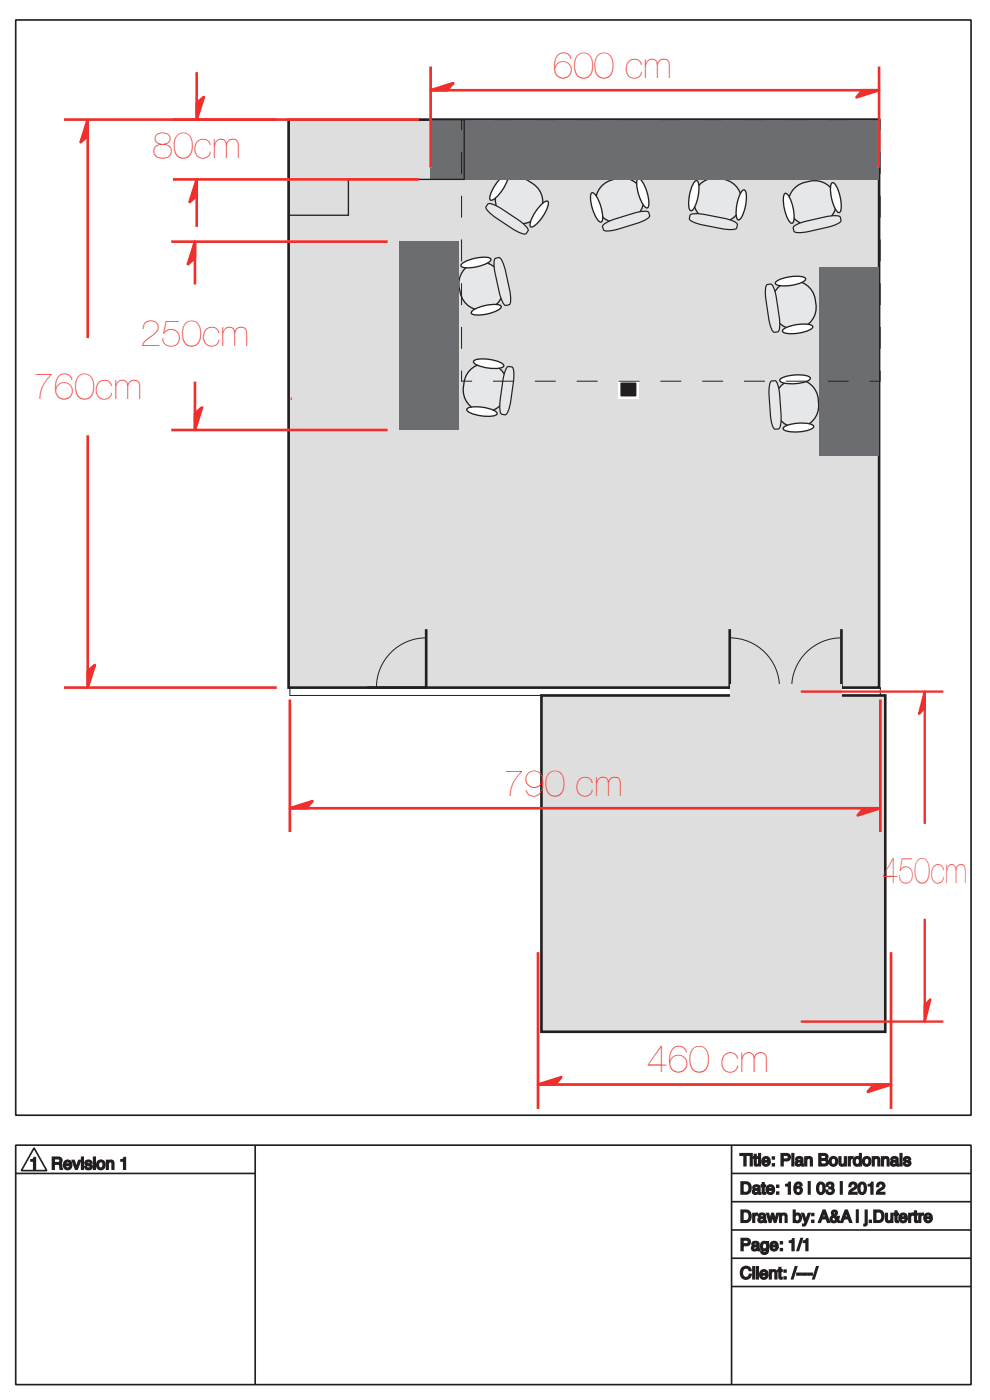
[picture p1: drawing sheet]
<svg xmlns="http://www.w3.org/2000/svg" width="210mm" height="297mm" viewBox="0 0 210 297" stroke-linecap="round" stroke-linejoin="round" font-family="sans-serif">
<defs><g id="words">
<text font-size="8" fill="#ee2f2c" x="137.2" y="227.5">460 cm</text>
<g font-size="7.8" fill="#ee2f2c">
<text x="117.3" y="16.6">600 cm</text>
<text x="32.4" y="33.4">80cm</text>
<text x="29.8" y="73.3">250cm</text>
<text x="7.1" y="84.7">760cm</text>
<text x="106.9" y="168.9">790 cm</text>
</g>
<text font-size="7.7" fill="#ee2f2c" x="187.1" y="187.4">450cm</text>
<g font-size="3.5" fill="#231f20">
<text x="6.2" y="248">1</text>
<text x="10.8" y="248">Revision 1</text>
<text x="156.9" y="247.3">Title: Plan Bourdonnais</text>
<text x="156.9" y="253.3">Date: 16 | 03 | 2012</text>
<text x="156.9" y="259.3">Drawn by: A&amp;A | j.Dutertre</text>
<text x="156.9" y="265.3">Page: 1/1</text>
<text x="156.9" y="271.3">Client: /---/</text>
</g>
</g></defs>
<!-- layer: Calque 1 -->
<path d="M61.2 25.4h125.3v120.5h-125.3z" fill="#dddedd" stroke="#231f20" stroke-width=".56"/>
<path d="M131.3 80.9h4v3.5h-4z" fill="#231f20" stroke="#fff" stroke-width=".56"/>
<path d="M99.9 78.3a4.7 4.7 0 0 1 5.8-.4 4.7 4.7 0 0 1 1.7 5.5 4.7 4.7 0 0 1-5.7 3.8 4.7 4.7 0 0 1-3.3-6.1 4.6 4.6 0 0 1 1.5-2.8z" fill="#e6e7e9"/>
<path d="M99.9 78.3a4.7 4.7 0 0 1 5.8-.4 4.7 4.7 0 0 1 1.7 5.5 4.7 4.7 0 0 1-5.7 3.8 4.7 4.7 0 0 1-3.3-6.1 4.6 4.6 0 0 1 1.5-2.8z" fill="none" stroke="#231f20" stroke-width=".28"/>
<path d="M107.7 77.8h.9a3.9 3.9 0 0 1 .3 3.3l-.9 5.4a1.8 1.8 0 0 1-.9 1.5l-.6-.1a3.9 3.9 0 0 1-.4-3.2l.7-4.8 .4-1.3z" fill="#e6e7e9"/>
<path d="M107.7 77.8h.9a3.9 3.9 0 0 1 .3 3.3l-.9 5.4a1.8 1.8 0 0 1-.9 1.5l-.6-.1a3.9 3.9 0 0 1-.4-3.2l.7-4.8 .4-1.3z" fill="none" stroke="#231f20" stroke-width=".25"/>
<path d="M100.6 76.5a7.6 7.6 0 0 1 6.2 .8l.1 .3a1.77 1.77 0 0 1-1.7 .6l-2.5-.3a3 3 0 0 1-2.3-1.2z" fill="#fff"/>
<path d="M100.6 76.5a7.6 7.6 0 0 1 6.2 .8l.1 .3a1.77 1.77 0 0 1-1.7 .6l-2.5-.3a3 3 0 0 1-2.3-1.2z" fill="none" stroke="#231f20" stroke-width=".28"/>
<path d="M99.2 86.6a7.6 7.6 0 0 1 6.2 .9l.1 .3a1.77 1.77 0 0 1-1.8 .5l-2.4-.2a3 3 0 0 1-2.3-1.2z" fill="#fff"/>
<path d="M99.2 86.6a7.6 7.6 0 0 1 6.2 .9l.1 .3a1.77 1.77 0 0 1-1.8 .5l-2.4-.2a3 3 0 0 1-2.3-1.2z" fill="none" stroke="#231f20" stroke-width=".28"/>
<path d="M98.8 56.8a4.7 4.7 0 0 1 5-.8 4.7 4.7 0 0 1 2.9 4.2 4.7 4.7 0 0 1-4.1 5.6 4.7 4.7 0 0 1-5.2-4.6 4.6 4.6 0 0 1 1.4-4.4z" fill="#e6e7e9"/>
<path d="M98.8 56.8a4.7 4.7 0 0 1 5-.8 4.7 4.7 0 0 1 2.9 4.2 4.7 4.7 0 0 1-4.1 5.6 4.7 4.7 0 0 1-5.2-4.6 4.6 4.6 0 0 1 1.4-4.4z" fill="none" stroke="#231f20" stroke-width=".28"/>
<path d="M104.9 54.9l.9-.3a3.9 3.9 0 0 1 1.4 3l1.1 5.4a1.8 1.8 0 0 1-.3 1.7l-.7 .1a3.9 3.9 0 0 1-1.4-2.9l-1-4.7-.1-1.4z" fill="#e6e7e9"/>
<path d="M104.9 54.9l.9-.3a3.9 3.9 0 0 1 1.4 3l1.1 5.4a1.8 1.8 0 0 1-.3 1.7l-.7 .1a3.9 3.9 0 0 1-1.4-2.9l-1-4.7-.1-1.4z" fill="none" stroke="#231f20" stroke-width=".25"/>
<path d="M98.1 55.8a8.1 8.1 0 0 1 5.9-1l.1 .2a1.77 1.77 0 0 1-1.4 1.1l-2.4 .6a3 3 0 0 1-2.5-.3z" fill="#fff"/>
<path d="M98.1 55.8a8.1 8.1 0 0 1 5.9-1l.1 .2a1.77 1.77 0 0 1-1.4 1.1l-2.4 .6a3 3 0 0 1-2.5-.3z" fill="none" stroke="#231f20" stroke-width=".28"/>
<path d="M100.3 65.9a8.1 8.1 0 0 1 5.9-1.1l.1 .2a1.77 1.77 0 0 1-1.4 1.1l-2.4 .7a3 3 0 0 1-2.5-.4z" fill="#fff"/>
<path d="M100.3 65.9a8.1 8.1 0 0 1 5.9-1.1l.1 .2a1.77 1.77 0 0 1-1.4 1.1l-2.4 .7a3 3 0 0 1-2.5-.4z" fill="none" stroke="#231f20" stroke-width=".28"/>
<path d="M168.7 39.8a5.4 5.4 0 0 1 8 .6 4.7 4.7 0 0 1-3.9 7.3 4.6 4.6 0 0 1-5.1-2.4 4.6 4.6 0 0 1 1-5.5z" fill="#e6e7e9"/>
<path d="M168.7 39.8a5.4 5.4 0 0 1 8 .6 4.7 4.7 0 0 1-3.9 7.3 4.6 4.6 0 0 1-5.1-2.4 4.6 4.6 0 0 1 1-5.5z" fill="none" stroke="#231f20" stroke-width=".28"/>
<path d="M168.3 48.1l.7-.5 1.4-.5 6.2-1.3a1.8 1.8 0 0 1 1.6 .3l.2 .7a3.9 3.9 0 0 1-2.9 1.4l-5.4 1.1a1.79 1.79 0 0 1-1.7-.3z" fill="#e6e7e9"/>
<path d="M168.3 48.1l.7-.5 1.4-.5 6.2-1.3a1.8 1.8 0 0 1 1.6 .3l.2 .7a3.9 3.9 0 0 1-2.9 1.4l-5.4 1.1a1.79 1.79 0 0 1-1.7-.3z" fill="none" stroke="#231f20" stroke-width=".25"/>
<path d="M176.4 38.9l.2-.2a1.77 1.77 0 0 1 1.1 1.4l.7 2.5a3 3 0 0 1-.4 2.5 1.77 1.77 0 0 1-1.1-1.4l-.7-2.4a4.1 4.1 0 0 1 .2-2.4z" fill="#fff"/>
<path d="M176.4 38.9l.2-.2a1.77 1.77 0 0 1 1.1 1.4l.7 2.5a3 3 0 0 1-.4 2.5 1.77 1.77 0 0 1-1.1-1.4l-.7-2.4a4.1 4.1 0 0 1 .2-2.4z" fill="none" stroke="#231f20" stroke-width=".28"/>
<path d="M166.4 41.2l.2-.2a1.77 1.77 0 0 1 1.1 1.4l.7 2.4a3 3 0 0 1-.4 2.6 1.77 1.77 0 0 1-1.1-1.4l-.7-2.5a4.1 4.1 0 0 1 .2-2.3z" fill="#fff"/>
<path d="M166.4 41.2l.2-.2a1.77 1.77 0 0 1 1.1 1.4l.7 2.4a3 3 0 0 1-.4 2.6 1.77 1.77 0 0 1-1.1-1.4l-.7-2.5a4.1 4.1 0 0 1 .2-2.3z" fill="none" stroke="#231f20" stroke-width=".28"/>
<path d="M164.9 61.1a4.7 4.7 0 0 1 5.3-1.1 4.7 4.7 0 0 1 2.9 4.5 4.7 4.7 0 0 1-4.5 5.3 4.7 4.7 0 0 1-4.8-4.9 4.6 4.6 0 0 1 1.1-3.8z" fill="#e6e7e9"/>
<path d="M164.9 61.1a4.7 4.7 0 0 1 5.3-1.1 4.7 4.7 0 0 1 2.9 4.5 4.7 4.7 0 0 1-4.5 5.3 4.7 4.7 0 0 1-4.8-4.9 4.6 4.6 0 0 1 1.1-3.8z" fill="none" stroke="#231f20" stroke-width=".28"/>
<path d="M162.6 60.5l.9-.2a3.9 3.9 0 0 1 1.2 3l.7 5.4a1.8 1.8 0 0 1-.4 1.7l-.7 .1a3.9 3.9 0 0 1-1.3-3l-.6-4.7v-1.4z" fill="#e6e7e9"/>
<path d="M162.6 60.5l.9-.2a3.9 3.9 0 0 1 1.2 3l.7 5.4a1.8 1.8 0 0 1-.4 1.7l-.7 .1a3.9 3.9 0 0 1-1.3-3l-.6-4.7v-1.4z" fill="none" stroke="#231f20" stroke-width=".25"/>
<path d="M166.1 70a7.6 7.6 0 0 1 6.2-.9l.1 .2a1.77 1.77 0 0 1-1.5 1l-2.4 .5a3 3 0 0 1-2.5-.6z" fill="#fff"/>
<path d="M166.1 70a7.6 7.6 0 0 1 6.2-.9l.1 .2a1.77 1.77 0 0 1-1.5 1l-2.4 .5a3 3 0 0 1-2.5-.6z" fill="none" stroke="#231f20" stroke-width=".28"/>
<path d="M164.5 59.9a7.6 7.6 0 0 1 6.2-1l.2 .3a1.77 1.77 0 0 1-1.5 1l-2.4 .4a3 3 0 0 1-2.5-.5z" fill="#fff"/>
<path d="M164.5 59.9a7.6 7.6 0 0 1 6.2-1l.2 .3a1.77 1.77 0 0 1-1.5 1l-2.4 .4a3 3 0 0 1-2.5-.5z" fill="none" stroke="#231f20" stroke-width=".28"/>
<path d="M165.8 81.8a4.7 4.7 0 0 1 5.3-.8 4.7 4.7 0 0 1 2.5 4.8 4.7 4.7 0 0 1-4.8 4.9 4.7 4.7 0 0 1-4.4-5.3 4.6 4.6 0 0 1 1.4-3.6z" fill="#e6e7e9"/>
<path d="M165.8 81.8a4.7 4.7 0 0 1 5.3-.8 4.7 4.7 0 0 1 2.5 4.8 4.7 4.7 0 0 1-4.8 4.9 4.7 4.7 0 0 1-4.4-5.3 4.6 4.6 0 0 1 1.4-3.6z" fill="none" stroke="#231f20" stroke-width=".28"/>
<path d="M163.5 80.9l.9-.1a3.9 3.9 0 0 1 1 3.1l.3 5.5a1.8 1.8 0 0 1-.6 1.6h-.7a3.9 3.9 0 0 1-1-3.1l-.3-4.7 .1-1.4z" fill="#e6e7e9"/>
<path d="M163.5 80.9l.9-.1a3.9 3.9 0 0 1 1 3.1l.3 5.5a1.8 1.8 0 0 1-.6 1.6h-.7a3.9 3.9 0 0 1-1-3.1l-.3-4.7 .1-1.4z" fill="none" stroke="#231f20" stroke-width=".25"/>
<path d="M166.2 90.7a7.6 7.6 0 0 1 6.3-.5l.1 .3a1.77 1.77 0 0 1-1.5 .9l-2.5 .2a3 3 0 0 1-2.5-.7z" fill="#fff"/>
<path d="M166.2 90.7a7.6 7.6 0 0 1 6.3-.5l.1 .3a1.77 1.77 0 0 1-1.5 .9l-2.5 .2a3 3 0 0 1-2.5-.7z" fill="none" stroke="#231f20" stroke-width=".28"/>
<path d="M165.5 80.4a7.6 7.6 0 0 1 6.3-.4l.1 .2a1.77 1.77 0 0 1-1.6 1l-2.5 .2a3 3 0 0 1-2.4-.7z" fill="#fff"/>
<path d="M165.5 80.4a7.6 7.6 0 0 1 6.3-.4l.1 .2a1.77 1.77 0 0 1-1.6 1l-2.5 .2a3 3 0 0 1-2.4-.7z" fill="none" stroke="#231f20" stroke-width=".28"/>
<path d="M148.2 39.3a5.5 5.5 0 0 1 8.1 .4 4.7 4.7 0 0 1 .1 5.7 4.7 4.7 0 0 1-5.6 1.5 4.6 4.6 0 0 1-2.6-7.6z" fill="#e6e7e9"/>
<path d="M148.2 39.3a5.5 5.5 0 0 1 8.1 .4 4.7 4.7 0 0 1 .1 5.7 4.7 4.7 0 0 1-5.6 1.5 4.6 4.6 0 0 1-2.6-7.6z" fill="none" stroke="#231f20" stroke-width=".28"/>
<path d="M146.5 45.5l.9-.2 1.4 .1 6.2 1.3a1.8 1.8 0 0 1 1.4 1l-.1 .6a3.9 3.9 0 0 1-3.3 .2l-5.4-1.2a1.8 1.8 0 0 1-1.4-.9z" fill="#e6e7e9"/>
<path d="M146.5 45.5l.9-.2 1.4 .1 6.2 1.3a1.8 1.8 0 0 1 1.4 1l-.1 .6a3.9 3.9 0 0 1-3.3 .2l-5.4-1.2a1.8 1.8 0 0 1-1.4-.9z" fill="none" stroke="#231f20" stroke-width=".25"/>
<path d="M157.6 40.3h.3a1.77 1.77 0 0 1 .4 1.7l-.4 2.5a3 3 0 0 1-1.3 2.2 1.77 1.77 0 0 1-.5-1.8l.4-2.5a4.1 4.1 0 0 1 1.1-2.1z" fill="#fff"/>
<path d="M157.6 40.3h.3a1.77 1.77 0 0 1 .4 1.7l-.4 2.5a3 3 0 0 1-1.3 2.2 1.77 1.77 0 0 1-.5-1.8l.4-2.5a4.1 4.1 0 0 1 1.1-2.1z" fill="none" stroke="#231f20" stroke-width=".28"/>
<path d="M147.5 38.4l.3-.1a1.77 1.77 0 0 1 .5 1.7l-.4 2.5a3 3 0 0 1-1.4 2.2 1.77 1.77 0 0 1-.4-1.7l.4-2.5a4.1 4.1 0 0 1 1-2.1z" fill="#fff"/>
<path d="M147.5 38.4l.3-.1a1.77 1.77 0 0 1 .5 1.7l-.4 2.5a3 3 0 0 1-1.4 2.2 1.77 1.77 0 0 1-.4-1.7l.4-2.5a4.1 4.1 0 0 1 1-2.1z" fill="none" stroke="#231f20" stroke-width=".28"/>
<path d="M127.6 39.5a5.4 5.4 0 0 1 8 0 4.7 4.7 0 0 1-3.3 7.6 4.6 4.6 0 0 1-5.2-2 4.6 4.6 0 0 1 .5-5.6z" fill="#e6e7e9"/>
<path d="M127.6 39.5a5.4 5.4 0 0 1 8 0 4.7 4.7 0 0 1-3.3 7.6 4.6 4.6 0 0 1-5.2-2 4.6 4.6 0 0 1 .5-5.6z" fill="none" stroke="#231f20" stroke-width=".28"/>
<path d="M128.1 47.6l1.7-.9 6.1-1.8a1.8 1.8 0 0 1 1.7 .2l.2 .6a3.9 3.9 0 0 1-2.8 1.7l-5.3 1.5a1.8 1.8 0 0 1-1.7-.1l-.2-.7z" fill="#e6e7e9"/>
<path d="M128.1 47.6l1.7-.9 6.1-1.8a1.8 1.8 0 0 1 1.7 .2l.2 .6a3.9 3.9 0 0 1-2.8 1.7l-5.3 1.5a1.8 1.8 0 0 1-1.7-.1l-.2-.7z" fill="none" stroke="#231f20" stroke-width=".25"/>
<path d="M135.2 38.1l.2-.2a1.77 1.77 0 0 1 1.2 1.3l.9 2.4a3 3 0 0 1-.2 2.5 1.77 1.77 0 0 1-1.2-1.3l-.9-2.4a4.1 4.1 0 0 1 0-2.3z" fill="#fff"/>
<path d="M135.2 38.1l.2-.2a1.77 1.77 0 0 1 1.2 1.3l.9 2.4a3 3 0 0 1-.2 2.5 1.77 1.77 0 0 1-1.2-1.3l-.9-2.4a4.1 4.1 0 0 1 0-2.3z" fill="none" stroke="#231f20" stroke-width=".28"/>
<path d="M125.4 41.1l.2-.2a1.77 1.77 0 0 1 1.2 1.3l.9 2.4a3 3 0 0 1-.2 2.5 1.77 1.77 0 0 1-1.2-1.3l-.9-2.4a4.1 4.1 0 0 1 0-2.3z" fill="#fff"/>
<path d="M125.4 41.1l.2-.2a1.77 1.77 0 0 1 1.2 1.3l.9 2.4a3 3 0 0 1-.2 2.5 1.77 1.77 0 0 1-1.2-1.3l-.9-2.4a4.1 4.1 0 0 1 0-2.3z" fill="none" stroke="#231f20" stroke-width=".28"/>
<path d="M106.4 39.1a4.8 4.8 0 0 1 6.7-.1 4.7 4.7 0 0 1 .9 6.9 4.7 4.7 0 0 1-6.9 .2 4.6 4.6 0 0 1-.7-7z" fill="#e6e7e9"/>
<path d="M106.4 39.1a4.8 4.8 0 0 1 6.7-.1 4.7 4.7 0 0 1 .9 6.9 4.7 4.7 0 0 1-6.9 .2 4.6 4.6 0 0 1-.7-7z" fill="none" stroke="#231f20" stroke-width=".28"/>
<path d="M103.5 43.3a3.9 3.9 0 0 1 3.1 1.1l4.5 3.1a1.8 1.8 0 0 1 .9 1.5l-.4 .5a3.9 3.9 0 0 1-3-1.1l-4.6-3.1a1.8 1.8 0 0 1-.9-1.4z" fill="#e6e7e9"/>
<path d="M103.5 43.3a3.9 3.9 0 0 1 3.1 1.1l4.5 3.1a1.8 1.8 0 0 1 .9 1.5l-.4 .5a3.9 3.9 0 0 1-3-1.1l-4.6-3.1a1.8 1.8 0 0 1-.9-1.4z" fill="none" stroke="#231f20" stroke-width=".25"/>
<path d="M114.6 43.6a1.77 1.77 0 0 1 1.6-.9 1.77 1.77 0 0 1-.3 1.8l-1.3 2.1a3 3 0 0 1-2 1.5 1.77 1.77 0 0 1 .2-1.8l.8-1.4z" fill="#fff"/>
<path d="M114.6 43.6a1.77 1.77 0 0 1 1.6-.9 1.77 1.77 0 0 1-.3 1.8l-1.3 2.1a3 3 0 0 1-2 1.5 1.77 1.77 0 0 1 .2-1.8l.8-1.4z" fill="none" stroke="#231f20" stroke-width=".28"/>
<path d="M106.1 37.9a1.77 1.77 0 0 1 1.5-.9 1.77 1.77 0 0 1-.2 1.8l-1.3 2.1a3 3 0 0 1-2.1 1.5 1.77 1.77 0 0 1 .3-1.7l.8-1.5z" fill="#fff"/>
<path d="M106.1 37.9a1.77 1.77 0 0 1 1.5-.9 1.77 1.77 0 0 1-.2 1.8l-1.3 2.1a3 3 0 0 1-2.1 1.5 1.77 1.77 0 0 1 .3-1.7l.8-1.5z" fill="none" stroke="#231f20" stroke-width=".28"/>
<g fill="#6c6d70">
<path d="M91.3 25.4h95.2v12.7h-95.2z"/>
<path d="M84.7 51.3h12.7v39.9h-12.7z"/>
<path d="M173.8 56.7h12.7v40h-12.7z"/>
</g>
<path d="M100.1 25.4h-2.2v2.2M184.5 25.4h2.2v2.2M97.9 78.6v2.3h2.2M186.7 78.6v2.3h-2.2M90.4 135.3a10.6 10.6 0 0 0-10.6 10.6M154.8 135.3a10.6 10.6 0 0 1 10.6 10.6M178.5 135.3a10.6 10.6 0 0 0-10.6 10.6M61.5 145.9h125.2v1.6h-125.2z" fill="none" stroke="#231f20" stroke-width=".21"/>
<path d="M104.6 25.4h77.6M180 80.9h-77.6" fill="none" stroke="#231f20" stroke-width=".21" stroke-dasharray="4.4 4.4" stroke-linecap="butt"/>
<path d="M186.7 32.3v44M97.9 74v-44.1" fill="none" stroke="#231f20" stroke-width=".21" stroke-dasharray="4.6 4.6" stroke-linecap="butt"/>
<path d="M61.2 25.4h37.3v12.7h-24.6v7.6h-12.7z" fill="none" stroke="#231f20" stroke-width=".28"/>
<path d="M90.4 133.5v12.4h-12.5M154.8 133.5v12.4h12.5M178.5 133.5v12.4h-12.5" fill="none" stroke="#231f20" stroke-width=".56"/>
<path d="M114.9 147.5h72.9v71.4h-72.9z" fill="#dddedd" stroke="#231f20" stroke-width=".56"/>
<path d="M154.8 145.2h23.7v8.5h-23.7z" fill="#dddedd"/>
<!-- layer: Dimension Layer -->
<path d="M13.6 25.4h45.1M18.6 25.4v46.3M18.6 92.3v53.6M13.6 145.9h45.1" fill="none" stroke="#ee2f2c" stroke-width=".56"/>
<path d="M18.6 25.4v3.5l-1.5 1.3z" fill="#ee2f2c"/>
<path d="M18.6 25.4v3.5l-1.5 1.3z" fill="none" stroke="#ee2f2c" stroke-width=".56"/>
<path d="M18.6 142.3l1.5-1.2-1.5 4.8z" fill="#ee2f2c"/>
<path d="M36.3 51.3h45.9M41.4 51.3v9.1M36.3 91.2h45.9M41.4 81v10.2M18.6 142.3l1.5-1.2-1.5 4.8z" fill="none" stroke="#ee2f2c" stroke-width=".56"/>
<path d="M41.4 51.3v3.5l-1.6 1.3z" fill="#ee2f2c"/>
<path d="M41.4 51.3v3.5l-1.6 1.3z" fill="none" stroke="#ee2f2c" stroke-width=".56"/>
<path d="M41.4 87.7l1.5-1.3-1.5 4.8z" fill="#ee2f2c"/>
<path d="M41.7 15.3v10.1M36.7 25.4h52.1M36.7 38.1h52.1M41.7 38.1v10M41.4 87.7l1.5-1.3-1.5 4.8z" fill="none" stroke="#ee2f2c" stroke-width=".56"/>
<path d="M41.7 21.9l1.5-1.3-1.5 4.8z" fill="#ee2f2c"/>
<path d="M41.7 21.9l1.5-1.3-1.5 4.8z" fill="none" stroke="#ee2f2c" stroke-width=".56"/>
<path d="M41.7 38.1v3.5l-1.5 1.3z" fill="#ee2f2c"/>
<path d="M41.7 38.1v3.5l-1.5 1.3zM61.5 148.4v28.1M186.7 148.4v28.1M61.5 171.5h125.2" fill="none" stroke="#ee2f2c" stroke-width=".56"/>
<path d="M61.5 171.5l4.8-1.5-1.3 1.5z" fill="#ee2f2c"/>
<path d="M61.5 171.5l4.8-1.5-1.3 1.5z" fill="none" stroke="#ee2f2c" stroke-width=".56"/>
<path d="M183.2 171.5h3.5l-4.8 1.5z" fill="#ee2f2c"/>
<path d="M91.3 14.1v21.4M91.3 19.1h95.2M186.5 14.1v21.4M183.2 171.5h3.5l-4.8 1.5z" fill="none" stroke="#ee2f2c" stroke-width=".56"/>
<path d="M91.3 19.1l4.8-1.5-1.2 1.5z" fill="#ee2f2c"/>
<path d="M91.3 19.1l4.8-1.5-1.2 1.5z" fill="none" stroke="#ee2f2c" stroke-width=".56"/>
<path d="M183 19.1h3.5l-4.8 1.6z" fill="#ee2f2c"/>
<path d="M183 19.1h3.5l-4.8 1.6z" fill="none" stroke="#ee2f2c" stroke-width=".56"/>
<g fill="none" stroke="#231f20" stroke-width=".35">
<path d="M3.3 4.2h202.7v232.4h-202.7zM3.3 248.9h50.8M3.3 242.9h202.7v50.8h-202.7zM6.6 246.1l.5-.2 .2-.3h.2v2.4h-.3v-1.7h-.6zM7.2 243.5l2.7 4.8h-5.4zM11.1 245.5h1.2a.69 .69 0 0 1 .8 .5 .69 .69 0 0 1-.4 .8l.3 .3 .2 .9h-.4l-.1-.9-.5-.1h-.7v1h-.4zM11.5 245.8h.8a.44 .44 0 0 1 .5 .5 .44 .44 0 0 1-.5 .4h-.8zM13.7 246.4a.84 .84 0 0 1 1.1-.1 .84 .84 0 0 1 .4 .9h-1.4a.52 .52 0 0 0 .4 .6 .52 .52 0 0 0 .6-.3h.3a.89 .89 0 0 1-1.2 .5 .89 .89 0 0 1-.3-1.4zM14 246.6l.5-.2 .4 .6h-1.1zM15.4 246.2h.3l.5 1.5 .5-1.5h.4l-.7 1.8h-.4zM17.3 246.2h.3v1.8h-.3zM17.3 245.5h.3v.4h-.3z"/>
<path d="M18.2 246.3a.76 .76 0 0 1 1.3 .4h-.3a.4 .4 0 0 0-.4-.3 .4 .4 0 0 0-.4 .4l.2 .1a.8 .8 0 0 1 .9 .8 .81 .81 0 0 1-.8 .4 .81 .81 0 0 1-.7-.6h.3a.46 .46 0 0 0 .5 .3 .46 .46 0 0 0 .4-.4h-.1a.94 .94 0 0 1-1-.8zM19.9 246.2h.3v1.8h-.3zM19.9 245.5h.3v.4h-.3zM21.1 246.5a.68 .68 0 0 1 .9 .5 .68 .68 0 0 1-.6 .8 .78 .78 0 0 1-.3-1.3zM22.6 246.2h.3v.3a.66 .66 0 0 1 .8-.3 .66 .66 0 0 1 .4 .7v1.1h-.3v-1.1a.46 .46 0 0 0-.5-.4 .46 .46 0 0 0-.4 .6v.9h-.3zM25.7 246.1l.4-.2 .2-.3h.3v2.4h-.3v-1.7h-.6zM54.1 242.9v50.8M155.2 248.9h50.8M155.2 254.9h50.8M155.2 242.9v50.8M157 244.8h2.1v.3h-.9v2.2h-.3v-2.2h-.9zM157.2 250.8h1a1.29 1.29 0 0 1 1.1 1.2 1.29 1.29 0 0 1-1.1 1.3h-1z"/>
<path d="M157.2 256.8h1a1.29 1.29 0 0 1 1.1 1.2 1.29 1.29 0 0 1-1.1 1.3h-1zM157.6 251.1a1.14 1.14 0 0 1 1.2 .2 1.07 1.07 0 0 1-.6 1.7h-.6zM157.6 257a1.14 1.14 0 0 1 1.2 .3 1.07 1.07 0 0 1-.6 1.7h-.6zM159.2 245.5h.3v1.8h-.3zM159.2 244.8h.3v.3h-.3zM159.7 257.4h.3v.4l.4-.4h.2v.3a.5 .5 0 0 0-.6 .5v1.1h-.3zM159.8 251.6a.8 .8 0 0 1 1.4 .3v1.1l.2 .1v.2h-.4l-.1-.3a.63 .63 0 0 1-1 .3 .63 .63 0 0 1 0-1l1-.2a.42 .42 0 0 0-.4-.5 .42 .42 0 0 0-.5 .4h-.3zM160 252.6l.9-.2a.51 .51 0 0 1-.3 .6 .51 .51 0 0 1-.6-.2zM160 244.9h.4v.5h.3v.3h-.3v1.2l.3 .1v.3a.44 .44 0 0 1-.7-.4v-1.2h-.2v-.3h.2zM161 244.8h.3v2.5h-.3zM161 257.6a.8 .8 0 0 1 1.3 .3l.1 1.1 .2 .1v.2h-.4l-.1-.3a.63 .63 0 0 1-1 .3 .63 .63 0 0 1 0-1l.9-.2a.42 .42 0 0 0-.4-.5 .42 .42 0 0 0-.4 .4h-.3zM161.2 258.6l.8-.3a.51 .51 0 0 1-.2 .7 .51 .51 0 0 1-.7-.2z"/>
<path d="M161.7 250.9h.4v.5h.3v.3h-.3v1.2l.3 .1v.3a.44 .44 0 0 1-.7-.4v-1.2h-.2v-.3h.2zM161.9 245.7a.84 .84 0 0 1 1-.2 .84 .84 0 0 1 .4 1h-1.3a.52 .52 0 0 0 .4 .6 .52 .52 0 0 0 .6-.4h.3a.89 .89 0 0 1-1.3 .6 .89 .89 0 0 1-.3-1.4zM162.1 245.8l.6-.1 .3 .5h-1zM162.7 257.4h.3l.4 1.5 .3-1.5h.4l.3 1.5 .4-1.5h.3l-.5 1.9h-.3l-.4-1.4-.4 1.4h-.3zM162.8 251.7a.84 .84 0 0 1 1-.2 .84 .84 0 0 1 .4 1h-1.3a.52 .52 0 0 0 .4 .6 .52 .52 0 0 0 .6-.4h.3a.89 .89 0 0 1-1.3 .5 .89 .89 0 0 1-.2-1.3zM163 251.8l.6-.1 .3 .5h-1zM163.9 245.5h.3v.3h-.3zM163.9 246.9h.3v.4h-.3zM164.8 251.5h.3v.3h-.3zM164.8 252.9h.3v.4h-.3zM165.4 257.4h.3v.3a.66 .66 0 0 1 .8-.3 .66 .66 0 0 1 .4 .7v1.2h-.3v-1.2a.46 .46 0 0 0-.6-.4 .46 .46 0 0 0-.3 .6v1h-.3zM165.7 244.8h1.2a.73 .73 0 0 1 .7 .7 .73 .73 0 0 1-.7 .7h-.8v1.1h-.4z"/>
<path d="M166.1 245.1h.7a.45 .45 0 0 1 .5 .4 .45 .45 0 0 1-.5 .4h-.7zM166.7 251.3l.5-.1 .2-.4h.2v2.5h-.3v-1.8h-.6zM168 244.8h.3v2.5h-.3zM168.3 256.7h.3v1a.81 .81 0 0 1 1.1-.1 .81 .81 0 0 1 .2 1 .74 .74 0 0 1-.5 .7 .74 .74 0 0 1-.8-.3v.3h-.3zM168.8 257.8a.66 .66 0 0 1 .9 .4 .66 .66 0 0 1-.4 .8 .7 .7 0 0 1-.7-.4 .7 .7 0 0 1 .2-.8zM168.9 251a.73 .73 0 0 1 .7-.2 .73 .73 0 0 1 .5 .7h-.3a.51 .51 0 0 0-.6-.4 .51 .51 0 0 0-.4 .6v.3a.82 .82 0 0 1 1.2 .1 .82 .82 0 0 1-.3 1.2 .82 .82 0 0 1-1.1-.4l-.1-1.2zM168.9 245.6a.8 .8 0 0 1 1.4 .3v1.1l.2 .1v.2h-.4l-.1-.3a.63 .63 0 0 1-1 .3 .63 .63 0 0 1 0-1l.9-.2a.42 .42 0 0 0-.3-.5 .42 .42 0 0 0-.5 .4h-.3zM169.1 246.6l.8-.2a.51 .51 0 0 1-.2 .6 .51 .51 0 0 1-.7-.2zM170.1 257.4h.4l.5 1.5 .5-1.5h.3l-.7 2a.61 .61 0 0 1-.8 .6v-.3h.3l.2-.4zM170.8 245.4h.3v.3a.66 .66 0 0 1 .7-.3 .66 .66 0 0 1 .5 .7v1.2h-.3v-1.2a.46 .46 0 0 0-.6-.4 .46 .46 0 0 0-.3 .6v1h-.3zM171.5 250.7h.3v2.6h-.3zM172.2 257.5h.4v.3h-.4z"/>
<path d="M172.2 258.9h.4v.4h-.4zM173.7 251a.9 .9 0 0 1 1 0 .9 .9 0 0 1 .3 1.1 .9 .9 0 0 1-.4 1.1 .9 .9 0 0 1-1.2-.2 1.9 1.9 0 0 1 .3-2zM173.7 244.8h1.1a.62 .62 0 0 1 .7 .4 .62 .62 0 0 1-.3 .7 .72 .72 0 0 1 .5 .9 .72 .72 0 0 1-.9 .5h-1.1zM173.8 251.2l.3-.1a1.19 1.19 0 0 1 .4 1.8 .51 .51 0 0 1-.7 .1 .51 .51 0 0 1-.2-.6zM174.1 245h.6a.41 .41 0 0 1 .5 .4 .41 .41 0 0 1-.5 .4h-.6zM174.1 246.1h.7a.46 .46 0 0 1 .6 .4 .46 .46 0 0 1-.6 .5h-.7zM174.6 256.8h.4l.9 2.5h-.4l-.2-.8h-1l-.3 .8h-.3zM174.8 257.1l.4 1.1h-.8zM175.5 251a.72 .72 0 0 1 1-.1 .72 .72 0 0 1 .1 1l-.1 .1a.8 .8 0 0 1 .2 1.1 .8 .8 0 0 1-1.1 .1l-.4-.7h.3a.51 .51 0 0 0 .5 .7 .51 .51 0 0 0 .5-.5 .51 .51 0 0 0-.5-.6l-.1-.2a.46 .46 0 0 0 .6-.3 .46 .46 0 0 0-.4-.6 .46 .46 0 0 0-.5 .4v.2h-.3zM176.5 245.8a.68 .68 0 0 1 .9 .5 .68 .68 0 0 1-.6 .8 .78 .78 0 0 1-.3-1.3zM176.5 258.3l.4-.2 .5 .7a.5 .5 0 0 1-.7 .3 .5 .5 0 0 1-.2-.8zM176.6 256.9a.61 .61 0 0 1 1 .2 .61 .61 0 0 1-.5 .8l.5 .6 .1-.4h.3l-.2 .6 .4 .6h-.4l-.2-.3a.78 .78 0 0 1-1.3 .1 .78 .78 0 0 1 .4-1.2l-.3-.6z"/>
<path d="M176.8 257.1a.31 .31 0 0 1 .4 0 .31 .31 0 0 1 .1 .4 .31 .31 0 0 1-.4 .1zM178 245.4h.3v1.3a.41 .41 0 0 0 .5 .4 .41 .41 0 0 0 .4-.5v-1.2h.3v1.9h-.3v-.3a.63 .63 0 0 1-.7 .3 .63 .63 0 0 1-.5-.6zM178.3 250.7h.3v2.6h-.3zM179.3 256.8h.4l.9 2.5h-.3l-.3-.8h-1l-.3 .8h-.3zM179.5 257.1l.4 1.1h-.8zM180 245.4h.3v.4l.3-.4h.3v.3a.5 .5 0 0 0-.6 .5v1.1h-.3zM180.4 251a.81 .81 0 0 1 1.3 .2 .81 .81 0 0 1-.6 1.2l-.7 .6h1.4v.3h-1.7a1.39 1.39 0 0 1 1.1-1.3 .49 .49 0 0 0 .2-.6 .49 .49 0 0 0-.7-.3 .49 .49 0 0 0-.3 .6h-.3zM181.4 245.5l.6-.1 .4 .3v-.9h.3v2.5h-.3v-.3a.8 .8 0 0 1-1.1 .2 .8 .8 0 0 1-.2-1zM181.5 245.9a.61 .61 0 0 1 .8 0 .61 .61 0 0 1 0 .9 .55 .55 0 0 1-.8 .2 .55 .55 0 0 1-.1-.8zM181.7 256.7h.3v2.6h-.3zM182.4 251a.9 .9 0 0 1 1.1 0 .9 .9 0 0 1 .2 1.1 .9 .9 0 0 1-.3 1.1 .9 .9 0 0 1-1.2-.2 1.9 1.9 0 0 1 .2-2zM182.6 251.2l.3-.1a1.19 1.19 0 0 1 .4 1.8 .51 .51 0 0 1-.7 .1 .51 .51 0 0 1-.2-.6z"/>
<path d="M183.5 245.8a.68 .68 0 0 1 .9 .5 .68 .68 0 0 1-.6 .8 .78 .78 0 0 1-.3-1.3zM183.6 256.8h.3v.3h-.3zM183.6 257.4h.3v2.2a.46 .46 0 0 1-.6 .4v-.2l.3-.1zM184.2 251.3l.5-.1 .2-.4h.2v2.5h-.3v-1.8h-.6zM184.4 258.9h.4v.4h-.4zM185.1 245.4h.3v.3a.66 .66 0 0 1 .7-.3 .66 .66 0 0 1 .5 .7v1.2h-.3v-1.2a.46 .46 0 0 0-.6-.4 .46 .46 0 0 0-.3 .6v1h-.3zM185.4 256.8h1a1.29 1.29 0 0 1 1.1 1.2 1.29 1.29 0 0 1-1.1 1.3h-1zM185.7 257a1.14 1.14 0 0 1 1.2 .3 1.07 1.07 0 0 1-.6 1.7h-.6zM186.3 251a.81 .81 0 0 1 1.3 .2 .81 .81 0 0 1-.6 1.2l-.7 .6h1.3v.3h-1.6a1.39 1.39 0 0 1 1.1-1.3 .49 .49 0 0 0 .2-.6 .49 .49 0 0 0-.7-.3 .49 .49 0 0 0-.3 .6h-.3zM187 245.4h.3v.3a.66 .66 0 0 1 .8-.3 .66 .66 0 0 1 .5 .7v1.2h-.4v-1.2a.46 .46 0 0 0-.5-.4 .46 .46 0 0 0-.3 .6v1h-.4zM187.9 257.4h.3v1.3a.41 .41 0 0 0 .5 .4 .41 .41 0 0 0 .3-.5v-1.2h.4v1.9h-.3v-.3a.63 .63 0 0 1-.8 .3 .63 .63 0 0 1-.4-.6zM189.1 245.6a.8 .8 0 0 1 1.4 .3v1.1l.2 .1v.2h-.4l-.1-.3a.63 .63 0 0 1-1 .3 .63 .63 0 0 1 0-1l.9-.2a.42 .42 0 0 0-.3-.5 .42 .42 0 0 0-.5 .4h-.3z"/>
<path d="M189.3 246.6l.9-.2a.51 .51 0 0 1-.3 .6 .51 .51 0 0 1-.7-.2zM189.9 256.9h.3v.5h.3v.3h-.3v1.2l.3 .1v.3a.44 .44 0 0 1-.6-.4v-1.2h-.2v-.3h.2zM191 245.5h.3v1.8h-.3zM191 244.8h.3v.3h-.3zM191 257.7a.84 .84 0 0 1 1-.2 .84 .84 0 0 1 .4 1h-1.3a.52 .52 0 0 0 .4 .6 .52 .52 0 0 0 .6-.4h.3a.89 .89 0 0 1-1.3 .5 .89 .89 0 0 1-.3-1.3zM191.2 257.8l.6-.1 .3 .5h-1zM191.9 245.6a.76 .76 0 0 1 1.2 .4h-.3a.4 .4 0 0 0-.4-.3 .4 .4 0 0 0-.4 .3l.2 .1a.8 .8 0 0 1 1 .8 .81 .81 0 0 1-.9 .5 .81 .81 0 0 1-.7-.7h.3a.46 .46 0 0 0 .5 .4 .46 .46 0 0 0 .4-.4v-.1a.94 .94 0 0 1-1.1-.8zM192.8 257.4h.3v.4l.3-.4h.3v.3a.5 .5 0 0 0-.6 .5v1.1h-.3zM194 256.9h.3v.5h.3v.3h-.3v1.2l.3 .1v.3a.44 .44 0 0 1-.6-.4v-1.2h-.2v-.3h.2zM195 257.4h.3v.4l.3-.4h.3v.3a.5 .5 0 0 0-.6 .5v1.1h-.3zM196.3 257.7a.84 .84 0 0 1 1-.2 .84 .84 0 0 1 .4 1h-1.3a.52 .52 0 0 0 .3 .6 .52 .52 0 0 0 .7-.4h.3a.89 .89 0 0 1-1.3 .5 .89 .89 0 0 1-.3-1.3zM196.5 257.8l.5-.1 .4 .5h-1z"/>
<path d="M155.2 260.9h50.8M155.2 266.9h50.8M155.2 272.9h50.8M157.2 262.8h1.2a.73 .73 0 0 1 .7 .7 .73 .73 0 0 1-.7 .7h-.8v1.1h-.4zM157.4 269.1a1.08 1.08 0 0 1 1.1-.4 1.08 1.08 0 0 1 .8 .8h-.3a.8 .8 0 0 0-1.1-.5 .8 .8 0 0 0-.4 1 .78 .78 0 0 0 .6 1 .78 .78 0 0 0 .9-.6h.3a1.15 1.15 0 0 1-1.4 .9 1.15 1.15 0 0 1-.8-1.6zM157.6 263h.7a.45 .45 0 0 1 .5 .5 .45 .45 0 0 1-.5 .4h-.7zM159.6 263.6a.8 .8 0 0 1 1.4 .3v1.1l.2 .1v.2h-.4l-.1-.3a.63 .63 0 0 1-1 .3 .63 .63 0 0 1 0-1l1-.2a.42 .42 0 0 0-.4-.5 .42 .42 0 0 0-.5 .4h-.3zM159.7 268.7h.3v2.6h-.3zM159.8 264.6l.9-.3a.51 .51 0 0 1-.3 .7 .51 .51 0 0 1-.6-.2zM160.5 269.4h.3v1.9h-.3zM160.5 268.7h.3v.4h-.3zM161.4 269.7a.84 .84 0 0 1 1.1-.2 .84 .84 0 0 1 .4 1h-1.4a.52 .52 0 0 0 .4 .6 .52 .52 0 0 0 .6-.4h.3a.89 .89 0 0 1-1.2 .5 .89 .89 0 0 1-.3-1.3z"/>
<path d="M161.6 263.7l.5-.3 .6 .3v-.2h.3v1.6a.8 .8 0 0 1-.6 .9 .8 .8 0 0 1-1-.5h.3a.53 .53 0 0 0 .8 .2 .53 .53 0 0 0 .2-.7 .8 .8 0 0 1-1.1 .1 .8 .8 0 0 1-.2-1zM161.7 269.8l.5-.1 .3 .5h-1zM161.9 263.8a.65 .65 0 0 1 .8 .4 .65 .65 0 0 1-.4 .8 .68 .68 0 0 1-.7-.4 .68 .68 0 0 1 .3-.8zM163.2 269.4h.3v.3a.66 .66 0 0 1 .8-.3 .66 .66 0 0 1 .5 .7v1.2h-.4v-1.2a.46 .46 0 0 0-.5-.4 .46 .46 0 0 0-.3 .6v1h-.4zM163.6 263.7a.84 .84 0 0 1 1-.2 .84 .84 0 0 1 .4 1h-1.3a.52 .52 0 0 0 .4 .6 .52 .52 0 0 0 .6-.4h.3a.89 .89 0 0 1-1.3 .5 .89 .89 0 0 1-.2-1.3zM163.8 263.8l.6-.1 .3 .5h-1zM165.3 268.9h.3v.5h.3v.3h-.3v1.2l.3 .1v.3a.44 .44 0 0 1-.6-.4v-1.2h-.3v-.3h.3zM165.6 263.5h.3v.3h-.3zM165.6 264.9h.3v.4h-.3zM166.4 269.5h.3v.3h-.3zM166.4 270.9h.3v.4h-.3zM167.5 263.3l.5-.1 .1-.4h.3v2.5h-.3v-1.8h-.6z"/>
<path d="M168.7 268.7h.3l-.8 2.6h-.3zM169.1 270.1h.8v.4h-.8zM169.9 262.8h.3l-.8 2.5h-.3zM170.2 270.1h.9v.4h-.9zM170.4 263.3l.5-.1 .2-.4h.2v2.5h-.3v-1.8h-.6zM171.4 270.1h.9v.4h-.9zM173.2 268.7h.3l-.8 2.6h-.3z"/>
<circle cx="21.4" cy="247.1" r=".94"/>
<circle cx="169.3" cy="252.5" r=".54"/>
<circle cx="176.8" cy="246.3" r=".94"/>
<circle cx="183.8" cy="246.3" r=".94"/>
</g>
<path d="M114.1 202v33.2M189 202v33.2M114.1 230.1h74.9" fill="none" stroke="#ee2f2c" stroke-width=".57"/>
<path d="M114.1 230.1l5-1.6-1.4 1.6z" fill="#ee2f2c"/>
<path d="M114.1 230.1l5-1.6-1.4 1.6z" fill="none" stroke="#ee2f2c" stroke-width=".57"/>
<path d="M185.4 230.1h3.6l-4.9 1.5z" fill="#ee2f2c"/>
<path d="M185.4 230.1h3.6l-4.9 1.5z" fill="none" stroke="#ee2f2c" stroke-width=".57"/>
<path d="M169.9 146.7h30.2M196.2 146.7v28.1M196.2 194.9v21.8M169.9 216.7h30.2" fill="none" stroke="#ee2f2c" stroke-width=".49"/>
<path d="M196.2 146.7v3.5l-1.2 1.2z" fill="#ee2f2c"/>
<path d="M196.2 146.7v3.5l-1.2 1.2z" fill="none" stroke="#ee2f2c" stroke-width=".49"/>
<path d="M197.3 212l-1.1 4.7v-3.4z" fill="#ee2f2c"/>
<path d="M197.3 212l-1.1 4.7v-3.4z" fill="none" stroke="#ee2f2c" stroke-width=".49"/>
<use href="#words"/>
</svg>
